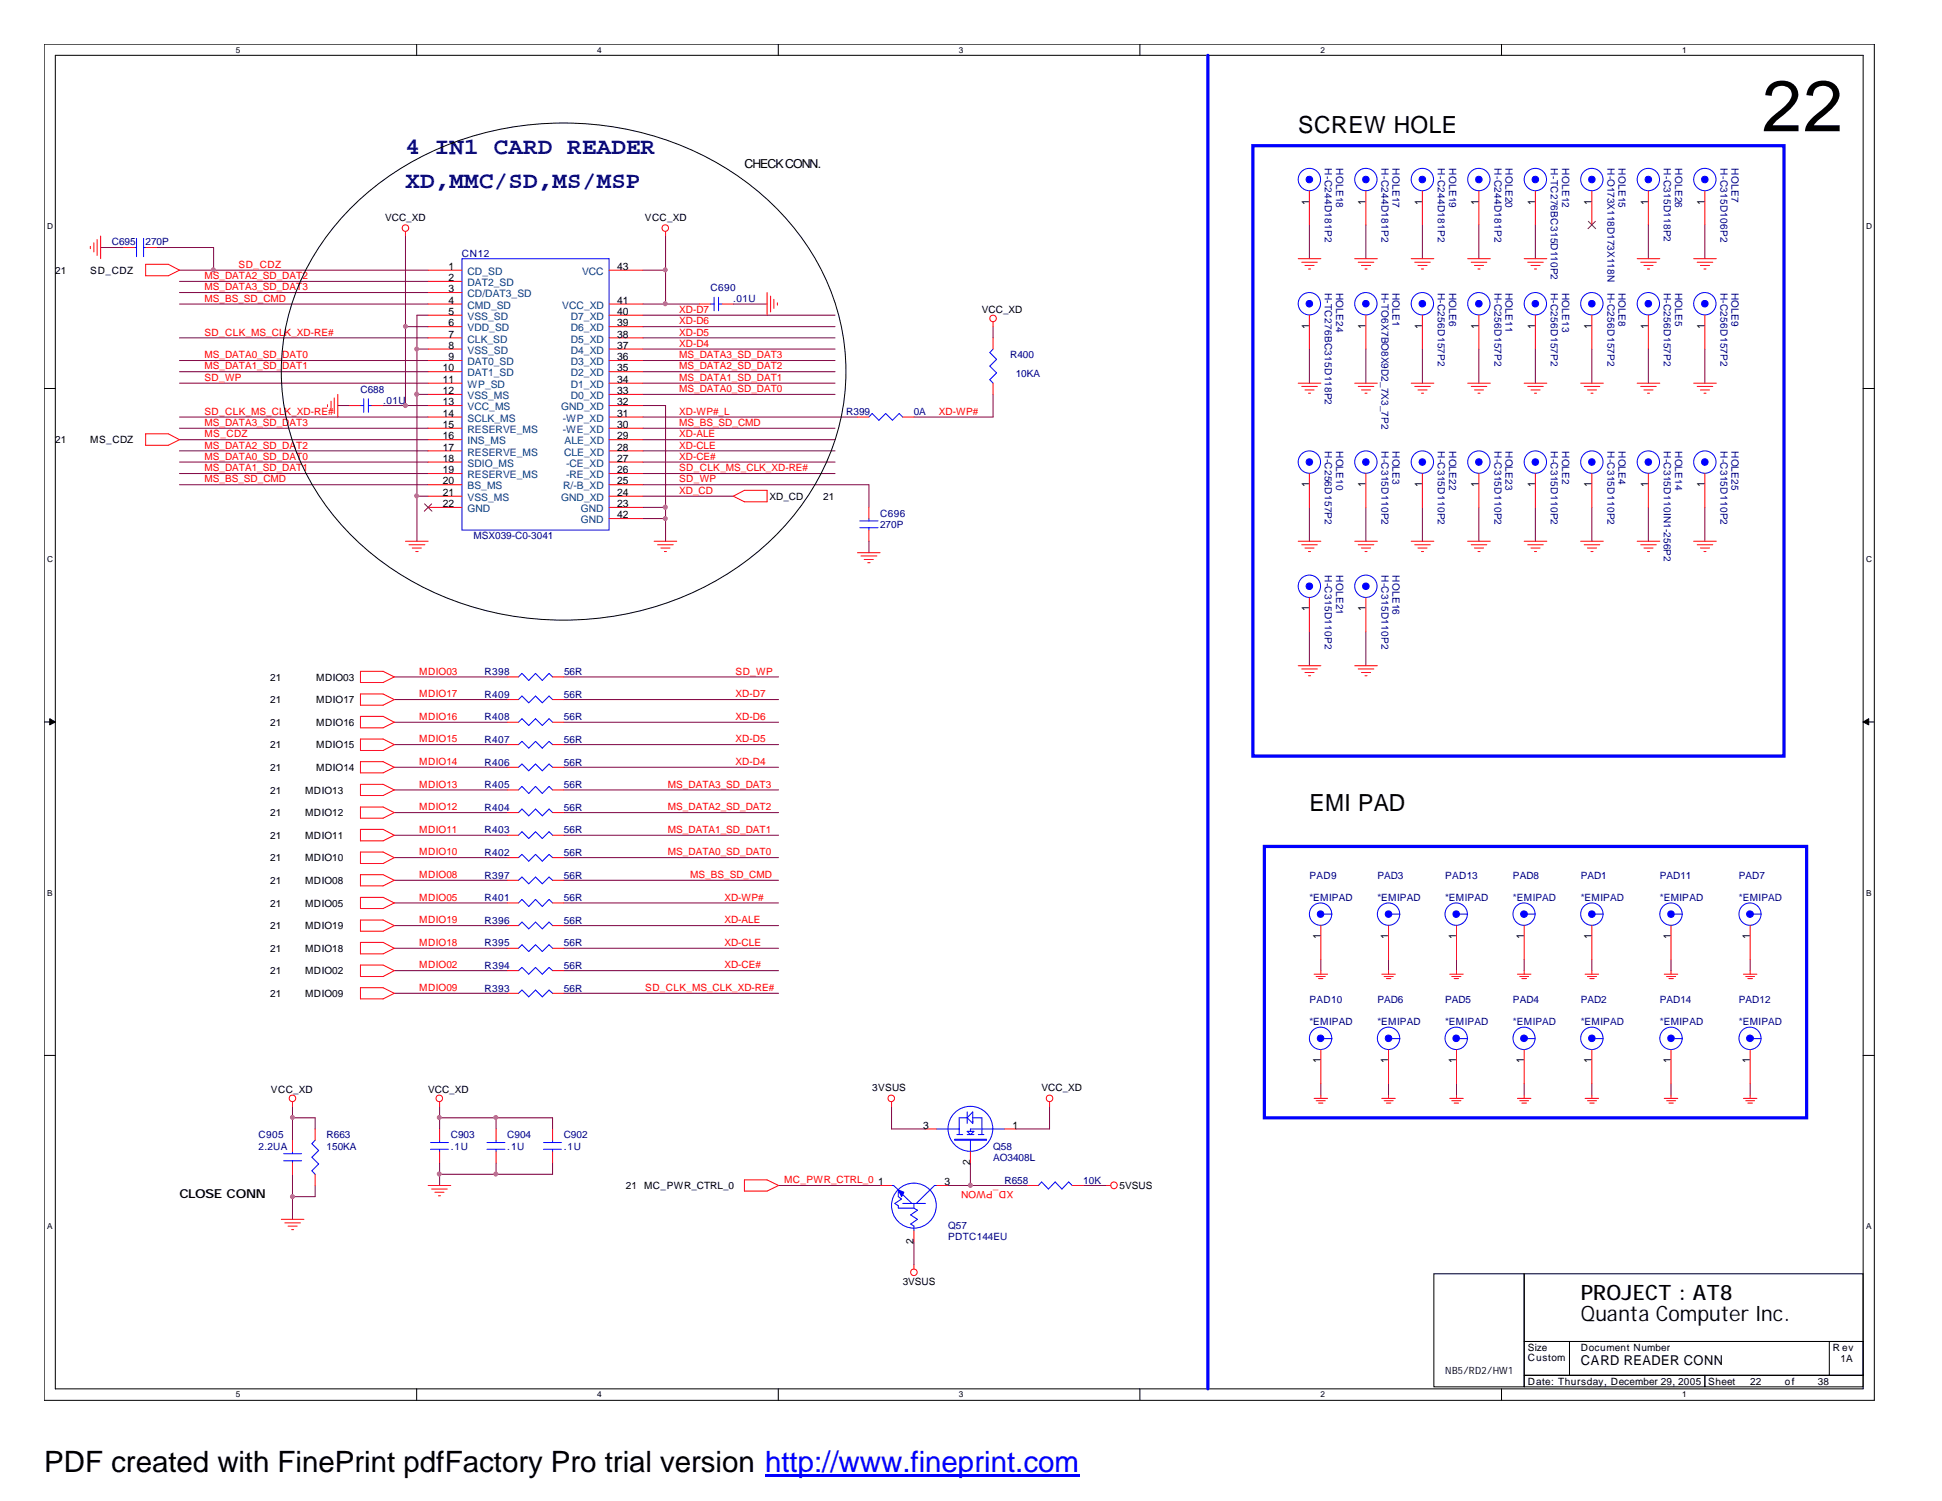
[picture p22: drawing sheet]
<svg xmlns="http://www.w3.org/2000/svg" width="279mm" height="216mm" viewBox="0 0 279 216" stroke-linecap="round" stroke-linejoin="round" font-family="sans-serif">
<defs><g id="words">
<text font-size="10.4" x="253.5" y="18.9">22</text>
<text font-size="4.2" x="6.3" y="211.7">PDF created with FinePrint pdfFactory Pro trial version http://www.fineprint.com</text>
<g font-size="3.4" fill="#000080">
<text x="58.3" y="22.1">4 IN1 CARD READER</text>
<text x="58.3" y="27">XD,MMC/SD,MS/MSP</text>
</g>
<g font-size="3.4">
<text x="186.8" y="19.1">SCREW HOLE</text>
<text x="188.4" y="116.7">EMI PAD</text>
</g>
<g font-size="3">
<text x="227.4" y="189.9">Quanta Computer Inc.</text>
<text x="227.4" y="187">PROJECT : AT8</text>
</g>
<text font-size="1.9" x="227.4" y="196.3">CARD READER CONN</text>
<g font-size="1.8">
<text x="107.1" y="24.2">CHECK CONN.</text>
<text x="25.8" y="172.3">CLOSE CONN</text>
</g>
<g font-size="1.5">
<text x="188.3" y="29.4" transform="rotate(-90 188.3 29.4)">1</text>
<text x="196.5" y="29.4" transform="rotate(-90 196.5 29.4)">1</text>
<text x="204.6" y="29.4" transform="rotate(-90 204.6 29.4)">1</text>
<text x="212.7" y="29.4" transform="rotate(-90 212.7 29.4)">1</text>
<text x="220.9" y="29.4" transform="rotate(-90 220.9 29.4)">1</text>
<text x="229" y="29.4" transform="rotate(-90 229 29.4)">1</text>
<text x="237.1" y="29.4" transform="rotate(-90 237.1 29.4)">1</text>
<text x="245.2" y="29.4" transform="rotate(-90 245.2 29.4)">1</text>
<text x="64.5" y="38.8">1</text>
<text x="64.5" y="40.4">2</text>
<text x="88.8" y="38.8">43</text>
<text x="64.5" y="43.7">4</text>
<text x="64.5" y="45.3">5</text>
<text x="64.5" y="46.9">6</text>
<text x="64.5" y="42">3</text>
<text x="88.8" y="46.9">39</text>
<text x="88.8" y="45.3">40</text>
<text x="88.8" y="43.7">41</text>
<text x="188.3" y="47.3" transform="rotate(-90 188.3 47.3)">1</text>
<text x="196.5" y="47.3" transform="rotate(-90 196.5 47.3)">1</text>
<text x="204.6" y="47.3" transform="rotate(-90 204.6 47.3)">1</text>
<text x="212.7" y="47.3" transform="rotate(-90 212.7 47.3)">1</text>
<text x="220.9" y="47.3" transform="rotate(-90 220.9 47.3)">1</text>
<text x="229" y="47.3" transform="rotate(-90 229 47.3)">1</text>
<text x="237.1" y="47.3" transform="rotate(-90 237.1 47.3)">1</text>
<text x="245.2" y="47.3" transform="rotate(-90 245.2 47.3)">1</text>
<text x="63.7" y="53.4">10</text>
<text x="64.5" y="48.6">7</text>
<text x="64.5" y="50.2">8</text>
<text x="64.5" y="51.8">9</text>
<text x="88.8" y="53.4">35</text>
<text x="88.8" y="51.8">36</text>
<text x="88.8" y="50.2">37</text>
<text x="88.8" y="48.6">38</text>
<text x="63.7" y="56.7">12</text>
<text x="63.7" y="55.1">11</text>
<text x="63.7" y="58.3">13</text>
<text x="63.7" y="59.9">14</text>
<text x="88.8" y="59.9">31</text>
<text x="88.8" y="58.3">32</text>
<text x="88.8" y="56.7">33</text>
<text x="88.8" y="55.1">34</text>
<text x="63.7" y="61.6">15</text>
<text x="63.7" y="63.2">16</text>
<text x="63.7" y="64.8">17</text>
<text x="88.8" y="64.8">28</text>
<text x="88.8" y="63.2">29</text>
<text x="88.8" y="61.6">30</text>
<text x="63.7" y="68.1">19</text>
<text x="63.7" y="69.7">20</text>
<text x="63.7" y="66.4">18</text>
<text x="63.7" y="71.3">21</text>
<text x="88.8" y="69.7">25</text>
<text x="88.8" y="71.3">24</text>
<text x="88.8" y="68.1">26</text>
<text x="88.8" y="66.4">27</text>
<text x="188.3" y="70.1" transform="rotate(-90 188.3 70.1)">1</text>
<text x="196.5" y="70.1" transform="rotate(-90 196.5 70.1)">1</text>
<text x="204.6" y="70.1" transform="rotate(-90 204.6 70.1)">1</text>
<text x="212.7" y="70.1" transform="rotate(-90 212.7 70.1)">1</text>
<text x="220.9" y="70.1" transform="rotate(-90 220.9 70.1)">1</text>
<text x="229" y="70.1" transform="rotate(-90 229 70.1)">1</text>
<text x="237.1" y="70.1" transform="rotate(-90 237.1 70.1)">1</text>
<text x="245.2" y="70.1" transform="rotate(-90 245.2 70.1)">1</text>
<text x="63.7" y="72.9">22</text>
<text x="88.8" y="72.9">23</text>
<text x="88.8" y="74.5">42</text>
<text x="188.3" y="87.9" transform="rotate(-90 188.3 87.9)">1</text>
<text x="196.5" y="87.9" transform="rotate(-90 196.5 87.9)">1</text>
<text x="190" y="135.1" transform="rotate(-90 190 135.1)">1</text>
<text x="199.7" y="135.1" transform="rotate(-90 199.7 135.1)">1</text>
<text x="209.5" y="135.1" transform="rotate(-90 209.5 135.1)">1</text>
<text x="219.2" y="135.1" transform="rotate(-90 219.2 135.1)">1</text>
<text x="229" y="135.1" transform="rotate(-90 229 135.1)">1</text>
<text x="240.4" y="135.1" transform="rotate(-90 240.4 135.1)">1</text>
<text x="251.8" y="135.1" transform="rotate(-90 251.8 135.1)">1</text>
<text x="190" y="153" transform="rotate(-90 190 153)">1</text>
<text x="199.7" y="153" transform="rotate(-90 199.7 153)">1</text>
<text x="209.5" y="153" transform="rotate(-90 209.5 153)">1</text>
<text x="219.2" y="153" transform="rotate(-90 219.2 153)">1</text>
<text x="229" y="153" transform="rotate(-90 229 153)">1</text>
<text x="240.4" y="153" transform="rotate(-90 240.4 153)">1</text>
<text x="251.8" y="153" transform="rotate(-90 251.8 153)">1</text>
<text x="132.8" y="162.3">3</text>
<text x="139.6" y="167.6" transform="rotate(-90 139.6 167.6)">2</text>
<text x="145.7" y="162.3">1</text>
<text x="126.3" y="170.5">1</text>
<text x="135.9" y="170.5">3</text>
<text x="131.4" y="179" transform="rotate(-90 131.4 179)">2</text>
</g>
<g font-size="1.5" fill="#004080">
<text x="67.3" y="39.5">CD_SD</text>
<text x="67.3" y="41.1">DAT2_SD</text>
<text x="83.7" y="39.5">VCC</text>
<text x="67.3" y="44.4">CMD_SD</text>
<text x="67.3" y="46">VSS_SD</text>
<text x="67.3" y="47.7">VDD_SD</text>
<text x="67.3" y="42.8">CD/DAT3_SD</text>
<text x="80.9" y="44.4">VCC_XD</text>
<text x="82.1" y="47.7">D6_XD</text>
<text x="82.1" y="46">D7_XD</text>
<text x="67.3" y="49.3">CLK_SD</text>
<text x="67.3" y="50.9">VSS_SD</text>
<text x="67.3" y="52.5">DAT0_SD</text>
<text x="82.1" y="52.5">D3_XD</text>
<text x="82.1" y="50.9">D4_XD</text>
<text x="82.1" y="49.3">D5_XD</text>
<text x="67.3" y="57.4">VSS_MS</text>
<text x="67.3" y="55.8">WP_SD</text>
<text x="67.3" y="59">VCC_MS</text>
<text x="67.3" y="54.1">DAT1_SD</text>
<text x="80.7" y="59">GND_XD</text>
<text x="82.1" y="57.4">D0_XD</text>
<text x="82.1" y="55.8">D1_XD</text>
<text x="82.1" y="54.1">D2_XD</text>
<text x="67.3" y="62.3">RESERVE_MS</text>
<text x="67.3" y="63.9">INS_MS</text>
<text x="67.3" y="65.5">RESERVE_MS</text>
<text x="67.3" y="60.7">SCLK_MS</text>
<text x="81" y="62.3">-WE_XD</text>
<text x="81" y="60.7">-WP_XD</text>
<text x="81.2" y="65.5">CLE_XD</text>
<text x="81.2" y="63.9">ALE_XD</text>
<text x="67.3" y="68.8">RESERVE_MS</text>
<text x="67.3" y="70.4">BS_MS</text>
<text x="67.3" y="67.1">SDIO_MS</text>
<text x="81" y="70.4">R/-B_XD</text>
<text x="81.4" y="68.8">-RE_XD</text>
<text x="81.4" y="67.1">-CE_XD</text>
<text x="67.3" y="72.1">VSS_MS</text>
<text x="67.3" y="73.7">GND</text>
<text x="80.7" y="72.1">GND_XD</text>
<text x="83.6" y="73.7">GND</text>
<text x="83.6" y="75.3">GND</text>
</g>
<g font-size="1.4" fill="#000080">
<text x="190.6" y="24.2" transform="rotate(90 190.6 24.2)">H-C244D181P2</text>
<text x="192.2" y="24.2" transform="rotate(90 192.2 24.2)">HOLE18</text>
<text x="198.8" y="24.2" transform="rotate(90 198.8 24.2)">H-C244D181P2</text>
<text x="200.4" y="24.2" transform="rotate(90 200.4 24.2)">HOLE17</text>
<text x="206.9" y="24.2" transform="rotate(90 206.9 24.2)">H-C244D181P2</text>
<text x="208.5" y="24.2" transform="rotate(90 208.5 24.2)">HOLE19</text>
<text x="215" y="24.2" transform="rotate(90 215 24.2)">H-C244D181P2</text>
<text x="216.6" y="24.2" transform="rotate(90 216.6 24.2)">HOLE20</text>
<text x="223.1" y="24.2" transform="rotate(90 223.1 24.2)">H-TC276BC315D110P2</text>
<text x="224.7" y="24.2" transform="rotate(90 224.7 24.2)">HOLE12</text>
<text x="231.3" y="24.2" transform="rotate(90 231.3 24.2)">H-O173X118D173X118N</text>
<text x="232.9" y="24.2" transform="rotate(90 232.9 24.2)">HOLE15</text>
<text x="239.4" y="24.2" transform="rotate(90 239.4 24.2)">H-C315D118P2</text>
<text x="241" y="24.2" transform="rotate(90 241 24.2)">HOLE26</text>
<text x="247.5" y="24.2" transform="rotate(90 247.5 24.2)">H-C315D106P2</text>
<text x="249.1" y="24.2" transform="rotate(90 249.1 24.2)">HOLE7</text>
<text x="16.1" y="35.3">C695</text>
<text x="20.9" y="35.3">270P</text>
<text x="66.5" y="37">CN12</text>
<text x="102.2" y="41.8">C690</text>
<text x="105.5" y="43.4">.01U</text>
<text x="190.6" y="42.1" transform="rotate(90 190.6 42.1)">H-TC276BC315D118P2</text>
<text x="192.2" y="42.1" transform="rotate(90 192.2 42.1)">HOLE24</text>
<text x="198.8" y="42.1" transform="rotate(90 198.8 42.1)">H-TO6X7BO8X9D2_7X3_7P2</text>
<text x="200.4" y="42.1" transform="rotate(90 200.4 42.1)">HOLE1</text>
<text x="206.9" y="42.1" transform="rotate(90 206.9 42.1)">H-C256D157P2</text>
<text x="208.5" y="42.1" transform="rotate(90 208.5 42.1)">HOLE6</text>
<text x="215" y="42.1" transform="rotate(90 215 42.1)">H-C256D157P2</text>
<text x="216.6" y="42.1" transform="rotate(90 216.6 42.1)">HOLE11</text>
<text x="223.1" y="42.1" transform="rotate(90 223.1 42.1)">H-C256D157P2</text>
<text x="224.7" y="42.1" transform="rotate(90 224.7 42.1)">HOLE13</text>
<text x="231.3" y="42.1" transform="rotate(90 231.3 42.1)">H-C256D157P2</text>
<text x="232.9" y="42.1" transform="rotate(90 232.9 42.1)">HOLE8</text>
<text x="239.4" y="42.1" transform="rotate(90 239.4 42.1)">H-C256D157P2</text>
<text x="241" y="42.1" transform="rotate(90 241 42.1)">HOLE5</text>
<text x="247.5" y="42.1" transform="rotate(90 247.5 42.1)">H-C256D157P2</text>
<text x="249.1" y="42.1" transform="rotate(90 249.1 42.1)">HOLE9</text>
<text x="145.3" y="51.6">R400</text>
<text x="51.9" y="56.5">C688</text>
<text x="55.1" y="58.1">.01U</text>
<text x="121.8" y="59.7">R399</text>
<text x="131.5" y="59.7">0A</text>
<text x="146.1" y="54.2">10KA</text>
<text x="190.6" y="64.9" transform="rotate(90 190.6 64.9)">H-C256D157P2</text>
<text x="192.2" y="64.9" transform="rotate(90 192.2 64.9)">HOLE10</text>
<text x="198.8" y="64.9" transform="rotate(90 198.8 64.9)">H-C315D110P2</text>
<text x="200.4" y="64.9" transform="rotate(90 200.4 64.9)">HOLE3</text>
<text x="206.9" y="64.9" transform="rotate(90 206.9 64.9)">H-C315D110P2</text>
<text x="208.5" y="64.9" transform="rotate(90 208.5 64.9)">HOLE22</text>
<text x="215" y="64.9" transform="rotate(90 215 64.9)">H-C315D110P2</text>
<text x="216.6" y="64.9" transform="rotate(90 216.6 64.9)">HOLE23</text>
<text x="223.1" y="64.9" transform="rotate(90 223.1 64.9)">H-C315D110P2</text>
<text x="224.7" y="64.9" transform="rotate(90 224.7 64.9)">HOLE2</text>
<text x="231.3" y="64.9" transform="rotate(90 231.3 64.9)">H-C315D110P2</text>
<text x="232.9" y="64.9" transform="rotate(90 232.9 64.9)">HOLE4</text>
<text x="239.4" y="64.9" transform="rotate(90 239.4 64.9)">H-C315D110IN1-256P2</text>
<text x="241" y="64.9" transform="rotate(90 241 64.9)">HOLE14</text>
<text x="247.5" y="64.9" transform="rotate(90 247.5 64.9)">H-C315D110P2</text>
<text x="249.1" y="64.9" transform="rotate(90 249.1 64.9)">HOLE25</text>
<text x="68.1" y="77.6">MSX039-C0-3041</text>
<text x="126.6" y="74.3">C696</text>
<text x="126.6" y="75.9">270P</text>
<text x="190.6" y="82.7" transform="rotate(90 190.6 82.7)">H-C315D110P2</text>
<text x="192.2" y="82.7" transform="rotate(90 192.2 82.7)">HOLE21</text>
<text x="198.8" y="82.7" transform="rotate(90 198.8 82.7)">H-C315D110P2</text>
<text x="200.4" y="82.7" transform="rotate(90 200.4 82.7)">HOLE16</text>
<text x="69.7" y="100.3">R409</text>
<text x="69.7" y="97.1">R398</text>
<text x="81.1" y="100.3">56R</text>
<text x="81.2" y="97.1">56R</text>
<text x="69.7" y="106.8">R407</text>
<text x="69.7" y="103.6">R408</text>
<text x="81.1" y="106.8">56R</text>
<text x="81.1" y="103.6">56R</text>
<text x="69.7" y="110.1">R406</text>
<text x="69.7" y="113.4">R405</text>
<text x="81.1" y="110.1">56R</text>
<text x="81.1" y="113.4">56R</text>
<text x="69.7" y="116.6">R404</text>
<text x="69.7" y="119.8">R403</text>
<text x="81.1" y="116.6">56R</text>
<text x="81.1" y="119.8">56R</text>
<text x="69.7" y="123.1">R402</text>
<text x="81.1" y="123.1">56R</text>
<text x="69.7" y="126.4">R397</text>
<text x="69.7" y="129.6">R401</text>
<text x="81.1" y="126.4">56R</text>
<text x="81.1" y="129.6">56R</text>
<text x="188.4" y="126.4">PAD9</text>
<text x="188.4" y="129.6">*EMIPAD</text>
<text x="198.2" y="126.4">PAD3</text>
<text x="198.2" y="129.6">*EMIPAD</text>
<text x="207.9" y="126.4">PAD13</text>
<text x="207.9" y="129.6">*EMIPAD</text>
<text x="217.7" y="126.4">PAD8</text>
<text x="217.7" y="129.6">*EMIPAD</text>
<text x="227.4" y="126.4">PAD1</text>
<text x="227.4" y="129.6">*EMIPAD</text>
<text x="238.8" y="126.4">PAD11</text>
<text x="238.8" y="129.6">*EMIPAD</text>
<text x="250.2" y="126.4">PAD7</text>
<text x="250.2" y="129.6">*EMIPAD</text>
<text x="69.7" y="136.1">R395</text>
<text x="69.7" y="132.8">R396</text>
<text x="81.1" y="136.1">56R</text>
<text x="81.1" y="132.8">56R</text>
<text x="69.7" y="139.4">R394</text>
<text x="69.7" y="142.6">R393</text>
<text x="81.1" y="139.4">56R</text>
<text x="81.1" y="142.6">56R</text>
<text x="188.4" y="144.2">PAD10</text>
<text x="188.4" y="147.5">*EMIPAD</text>
<text x="198.2" y="144.2">PAD6</text>
<text x="198.2" y="147.5">*EMIPAD</text>
<text x="207.9" y="144.2">PAD5</text>
<text x="207.9" y="147.5">*EMIPAD</text>
<text x="217.7" y="144.2">PAD4</text>
<text x="217.7" y="147.5">*EMIPAD</text>
<text x="227.4" y="144.2">PAD2</text>
<text x="227.4" y="147.5">*EMIPAD</text>
<text x="238.8" y="144.2">PAD14</text>
<text x="238.8" y="147.5">*EMIPAD</text>
<text x="250.2" y="144.2">PAD12</text>
<text x="250.2" y="147.5">*EMIPAD</text>
<text x="37.2" y="163.7">C905</text>
<text x="37.2" y="165.4">2.2UA</text>
<text x="47" y="163.7">R663</text>
<text x="47" y="165.4">150KA</text>
<text x="64.9" y="163.7">C903</text>
<text x="64.9" y="165.4">.1U</text>
<text x="73" y="163.7">C904</text>
<text x="73" y="165.4">.1U</text>
<text x="81.1" y="163.7">C902</text>
<text x="81.1" y="165.4">.1U</text>
<text x="142.9" y="165.4">Q58</text>
<text x="142.9" y="167">AO3408L</text>
<text x="144.5" y="170.3">R658</text>
<text x="155.8" y="170.3">10K</text>
<text x="136.4" y="176.7">Q57</text>
<text x="136.4" y="178.4">PDTC144EU</text>
</g>
<g font-size="1.4">
<text x="55.4" y="31.8">VCC_XD</text>
<text x="92.8" y="31.8">VCC_XD</text>
<text x="8" y="39.4">21</text>
<text x="13" y="39.4">SD_CDZ</text>
<text x="141.3" y="45.1">VCC_XD</text>
<text x="8" y="63.8">21</text>
<text x="13" y="63.8">MS_CDZ</text>
<text x="110.7" y="71.9">XD_CD</text>
<text x="118.4" y="71.9">21</text>
<text x="38.9" y="97.9">21</text>
<text x="38.9" y="101.2">21</text>
<text x="45.5" y="97.9">MDIO03</text>
<text x="45.5" y="101.2">MDIO17</text>
<text x="38.9" y="104.4">21</text>
<text x="38.9" y="107.7">21</text>
<text x="45.5" y="104.4">MDIO16</text>
<text x="45.5" y="107.7">MDIO15</text>
<text x="38.9" y="110.9">21</text>
<text x="45.5" y="110.9">MDIO14</text>
<text x="38.9" y="117.4">21</text>
<text x="38.9" y="114.2">21</text>
<text x="43.9" y="117.4">MDIO12</text>
<text x="43.9" y="114.2">MDIO13</text>
<text x="38.9" y="120.6">21</text>
<text x="38.9" y="123.9">21</text>
<text x="43.9" y="120.6">MDIO11</text>
<text x="43.9" y="123.9">MDIO10</text>
<text x="38.9" y="127.2">21</text>
<text x="38.9" y="130.4">21</text>
<text x="43.9" y="127.2">MDIO08</text>
<text x="43.9" y="130.4">MDIO05</text>
<text x="38.9" y="136.9">21</text>
<text x="38.9" y="133.7">21</text>
<text x="43.9" y="136.9">MDIO18</text>
<text x="43.9" y="133.7">MDIO19</text>
<text x="38.9" y="143.4">21</text>
<text x="38.9" y="140.2">21</text>
<text x="43.9" y="143.4">MDIO09</text>
<text x="43.9" y="140.2">MDIO02</text>
<text x="39" y="157.2">VCC_XD</text>
<text x="61.6" y="157.2">VCC_XD</text>
<text x="125.5" y="156.9">3VSUS</text>
<text x="149.9" y="156.9">VCC_XD</text>
<text x="90" y="171.1">21</text>
<text x="92.7" y="171.1">MC_PWR_CTRL_0</text>
<text x="161.1" y="171.1">5VSUS</text>
<text x="129.9" y="184.9">3VSUS</text>
<text x="207.9" y="197.6">NB5/RD2/HW1</text>
<text x="219.8" y="194.3">Size</text>
<text x="219.8" y="195.7">Custom</text>
<text x="227.4" y="194.3">Document Number</text>
<text x="263.7" y="194.3">R ev</text>
<text x="264.8" y="195.9">1A</text>
<text x="219.8" y="199.2">Date: Thursday, December 29, 2005 Sheet</text>
<text x="251.8" y="199.2">22</text>
<text x="256.8" y="199.2">of</text>
<text x="261.5" y="199.2">38</text>
</g>
<g font-size="1.4" fill="#f00">
<text x="29.4" y="41.7">MS_DATA3_SD_DAT3</text>
<text x="29.4" y="40.1">MS_DATA2_SD_DAT2</text>
<text x="34.3" y="38.5">SD_CDZ</text>
<text x="29.4" y="43.4">MS_BS_SD_CMD</text>
<text x="97.7" y="46.7">XD-D6</text>
<text x="97.7" y="45">XD-D7</text>
<text x="29.4" y="53.1">MS_DATA1_SD_DAT1</text>
<text x="29.4" y="51.5">MS_DATA0_SD_DAT0</text>
<text x="29.4" y="48.3">SD_CLK_MS_CLK_XD-RE#</text>
<text x="97.7" y="49.9">XD-D4</text>
<text x="97.7" y="48.3">XD-D5</text>
<text x="97.7" y="51.5">MS_DATA3_SD_DAT3</text>
<text x="97.7" y="53.1">MS_DATA2_SD_DAT2</text>
<text x="29.4" y="59.6">SD_CLK_MS_CLK_XD-RE#</text>
<text x="29.4" y="54.8">SD_WP</text>
<text x="97.7" y="56.4">MS_DATA0_SD_DAT0</text>
<text x="97.7" y="54.8">MS_DATA1_SD_DAT1</text>
<text x="97.7" y="59.6">XD-WP#_L</text>
<text x="135.1" y="59.6">XD-WP#</text>
<text x="29.4" y="64.5">MS_DATA2_SD_DAT2</text>
<text x="29.4" y="61.3">MS_DATA3_SD_DAT3</text>
<text x="29.4" y="62.9">MS_CDZ</text>
<text x="97.7" y="62.9">XD-ALE</text>
<text x="97.7" y="64.5">XD-CLE</text>
<text x="97.7" y="61.3">MS_BS_SD_CMD</text>
<text x="29.4" y="67.8">MS_DATA1_SD_DAT1</text>
<text x="29.4" y="66.1">MS_DATA0_SD_DAT0</text>
<text x="29.4" y="69.4">MS_BS_SD_CMD</text>
<text x="97.7" y="66.1">XD-CE#</text>
<text x="97.7" y="67.8">SD_CLK_MS_CLK_XD-RE#</text>
<text x="97.7" y="71">XD_CD</text>
<text x="97.7" y="69.4">SD_WP</text>
<text x="60.3" y="100.3">MDIO17</text>
<text x="60.3" y="97">MDIO03</text>
<text x="105.8" y="100.3">XD-D7</text>
<text x="105.8" y="97">SD_WP</text>
<text x="60.3" y="103.5">MDIO16</text>
<text x="60.3" y="106.8">MDIO15</text>
<text x="105.8" y="103.5">XD-D6</text>
<text x="105.8" y="106.8">XD-D5</text>
<text x="60.3" y="113.3">MDIO13</text>
<text x="60.3" y="110">MDIO14</text>
<text x="96.1" y="113.3">MS_DATA3_SD_DAT3</text>
<text x="105.8" y="110">XD-D4</text>
<text x="60.3" y="116.5">MDIO12</text>
<text x="60.3" y="119.8">MDIO11</text>
<text x="96.1" y="119.8">MS_DATA1_SD_DAT1</text>
<text x="96.1" y="116.5">MS_DATA2_SD_DAT2</text>
<text x="60.3" y="123">MDIO10</text>
<text x="96.1" y="123">MS_DATA0_SD_DAT0</text>
<text x="60.3" y="126.3">MDIO08</text>
<text x="60.3" y="129.5">MDIO05</text>
<text x="99.3" y="126.3">MS_BS_SD_CMD</text>
<text x="104.2" y="129.5">XD-WP#</text>
<text x="60.3" y="132.8">MDIO19</text>
<text x="60.3" y="136.1">MDIO18</text>
<text x="104.2" y="132.8">XD-ALE</text>
<text x="104.2" y="136.1">XD-CLE</text>
<text x="60.3" y="142.5">MDIO09</text>
<text x="60.3" y="139.3">MDIO02</text>
<text x="92.8" y="142.5">SD_CLK_MS_CLK_XD-RE#</text>
<text x="104.2" y="139.3">XD-CE#</text>
<text x="112.8" y="170.2">MC_PWR_CTRL_0</text>
<text x="145.8" y="171.4" transform="rotate(-180 145.8 171.4)">XD_PWON</text>
</g>
<g font-size="1.2">
<text x="34" y="7.6">5</text>
<text x="85.9" y="7.6">4</text>
<text x="138" y="7.6">3</text>
<text x="190" y="7.6">2</text>
<text x="242" y="7.6">1</text>
<text x="6.8" y="33">D</text>
<text x="268.5" y="33">D</text>
<text x="6.8" y="80.9">C</text>
<text x="268.5" y="80.9">C</text>
<text x="6.8" y="128.9">B</text>
<text x="268.5" y="128.9">B</text>
<text x="6.8" y="176.8">A</text>
<text x="268.5" y="176.8">A</text>
<text x="34" y="201">5</text>
<text x="85.9" y="201">4</text>
<text x="138" y="201">3</text>
<text x="190" y="201">2</text>
<text x="242" y="201">1</text>
</g>
</g></defs>
<g fill="none" stroke="#000" stroke-width=".14">
<path d="M6.3 6.3h263.4v195.1h-263.4zM8 8h260.1v191.8h-260.1zM59.9 6.3v1.7M112 6.3v1.7M164 6.3v1.7M216 6.3v1.7M50.6 29.8a43.6 43.6 0 0 1 36-11.8 41.2 41.2 0 0 1 29.6 17.4 32.3 32.3 0 0 1-3 39.9 42.7 42.7 0 0 1-32.1 13.9 42.6 42.6 0 0 1-32.2-13.9 32.4 32.4 0 0 1 0-43.7zM6.3 55.9h1.7M268.1 55.9h1.6M6.3 103.8h1.7M268.1 103.8h1.6M6.3 151.8h1.7"/>
<path d="M268.1 151.8h1.6M59.9 199.8v1.6M112 199.8v1.6M164 199.8v1.6M206.3 183.2h13v16.3h-13zM216 199.8v1.6M219.3 183.2h48.8v9.8h-48.8zM219.3 193h6.5v4.8h-6.5zM219.3 197.8h26v1.7h-26zM225.8 193h42.3v4.8h-42.3zM245.3 197.8h22.8v1.7h-22.8zM263.2 193h4.9v4.8h-4.9z"/>
</g>
<g fill="#000" stroke="#000" stroke-width=".14">
<path d="M7.2 103.4l.8 .4-.8 .5z" fill-rule="evenodd"/>
<path d="M268.1 103.8l.8-.4v.9z" fill-rule="evenodd"/>
</g>
<g fill="none" stroke="#800040" stroke-width=".14">
<path d="M14.5 35.6h3.2M22.6 35.6h8.1v3.3M25.8 38.9h35.8M58.3 34v24.3M92.5 38.9h3.3M95.8 34v9.7M188.4 32.3v4.9M196.5 32.3v4.9M204.6 32.3v4.9M212.8 32.3v4.9M220.9 32.3v4.9M237.2 32.3v4.9"/>
<path d="M245.3 32.3v4.9M25.8 60h35.8M25.8 48.6h35.8M25.8 42.1h35.8M25.8 53.5h35.8M25.8 40.5h35.8M25.8 51.9h35.8M25.8 55.1h35.8M25.8 43.7h35.8M48.6 58.3h1.6M55.1 58.3h6.5M58.3 47h3.3"/>
<path d="M60 50.2h1.6M60 56.7h1.6M61.6 45.3h-1.6v32.6M92.5 60h30.9M92.5 50.2h27.6M92.5 48.6h27.6M92.5 47h27.6M92.5 45.3h27.6M92.5 56.7h27.6M92.5 53.5h27.6M92.5 51.9h27.6M92.5 55.1h27.6"/>
<path d="M92.5 43.7h8.1M92.5 58.3h3.3v19.6M105.5 43.7h4.9M142.9 56.7v3.3h-11.4M142.9 47v1.6M188.4 50.2v4.9M196.5 50.2v4.9M204.6 50.2v4.9M212.8 50.2v4.9M220.9 50.2v4.9M229 50.2v4.9M237.2 50.2v4.9"/>
<path d="M245.3 50.2v4.9M25.8 64.9h35.8M25.8 68.1h35.8M25.8 61.6h35.8M25.8 66.5h35.8M25.8 69.7h35.8M25.8 63.2h35.8M60 71.4h1.6M92.5 64.9h27.6M92.5 68.1h27.6M92.5 61.6h27.6M92.5 66.5h27.6"/>
<path d="M92.5 69.7h32.5v3.3M92.5 63.2h27.6M92.5 71.4h13M92.5 74.6h3.3M92.5 73h3.3M125 77.9v1.6M188.4 73v4.9M196.5 73v4.9M204.6 73v4.9M212.8 73v4.9M220.9 73v4.9M229 73v4.9"/>
<path d="M237.2 73v4.9M245.3 73v4.9M56.7 97.4h16.3M81.1 97.4h30.9M188.4 90.8v5M196.5 90.8v5M56.7 103.9h16.3M56.7 116.9h16.3M56.7 113.6h16.3M56.7 100.6h16.3M56.7 107.1h16.3M56.7 110.4h16.3"/>
<path d="M81.1 103.9h30.9M81.1 116.9h30.9M81.1 113.6h30.9M81.1 100.6h30.9M81.1 107.1h30.9M81.1 110.4h30.9M56.7 139.6h16.3M56.7 126.6h16.3M56.7 133.1h16.3M56.7 120.1h16.3M56.7 123.4h16.3M56.7 129.9h16.3"/>
<path d="M56.7 136.4h16.3M81.1 139.6h30.9M81.1 126.6h30.9M81.1 133.1h30.9M81.1 120.1h30.9M81.1 123.4h30.9M81.1 129.9h30.9M81.1 136.4h30.9M190 138v1.6M199.8 138v1.6M209.5 138v1.6M219.3 138v1.6"/>
<path d="M229 138v1.6M240.4 138v1.6M251.8 138v1.6M42.1 159.1v4.9M56.7 142.9h16.3M63.2 159.1v3.3M81.1 142.9h30.9M128.3 159.1v3.3h4.8M151 159.1v3.3h-4.9M190 155.9v1.6M199.8 155.9v1.6M209.5 155.9v1.6"/>
<path d="M219.3 155.9v1.6M229 155.9v1.6M240.4 155.9v1.6M251.8 155.9v1.6M42.1 160.8h3.2v1.6M42.1 168.9v6.5M45.3 170.5v1.6h-3.2M63.2 160.8h16.3v1.6M63.2 167.3v3.2M71.4 160.8v1.6M71.4 167.3v1.6M79.5 167.3v1.6h-16.3"/>
<path d="M112 170.5h14.6M131.5 178.6v3.3M136.4 170.5h11.3M139.6 167.3v3.2M155.9 170.5h3.2"/>
</g>
<g fill="none" stroke="#f00" stroke-width=".14">
<path d="M13 35.4v.4M13.5 34.9v1.3M14 34.5v2.2M14.5 34v3.2M17.7 35.6h1.6M21 38h3.2l1.6 .9-1.6 .8h-3.2zM21 35.6h1.6M58.3 33.3v.7M61.6 38.9h4.9M87.6 38.9h4.9M95.8 33.3v.7M186.8 37.2h3.2"/>
<path d="M187.3 37.7h2.2M187.7 38.2h1.4M188.3 38.7h.3M188.4 27.5v4.8M194.9 37.2h3.3M195.4 37.7h2.3M195.9 38.2h1.3M196.4 38.7h.3M196.5 27.5v4.8M203 37.2h3.3M203.5 37.7h2.3M204 38.2h1.3"/>
<path d="M204.5 38.7h.3M204.6 27.5v4.8M211.2 37.2h3.2M211.7 37.7h2.2M212.1 38.2h1.3M212.6 38.7h.3M212.8 27.5v4.8M219.3 37.2h3.2M219.8 37.7h2.2M220.3 38.2h1.3M220.8 38.7h.3M220.9 27.5v4.8"/>
<path d="M229 27.5v4.8M235.5 37.2h3.3M236.1 37.7h2.2M236.5 38.2h1.3M237 38.7h.3M237.2 27.5v4.8M243.7 37.2h3.2M244.2 37.7h2.2M244.6 38.2h1.4M245.2 38.7h.2M245.3 27.5v4.8M47.1 58.2v.3"/>
<path d="M47.6 57.7v1.3M48.1 57.2v2.3M48.6 56.7v3.3M50.2 58.3h1.7M53.5 58.3h1.6M61.6 55.1h4.9M61.6 43.7h4.9M61.6 60h4.9M61.6 58.3h4.9M61.6 48.6h4.9M61.6 56.7h4.9M61.6 50.2h4.9"/>
<path d="M61.6 45.3h4.9M61.6 47h4.9M61.6 42.1h4.9M61.6 40.5h4.9M61.6 53.5h4.9M61.6 51.9h4.9M87.6 55.1h4.9M87.6 43.7h4.9M87.6 60h4.9M87.6 58.3h4.9M87.6 48.6h4.9M87.6 56.7h4.9"/>
<path d="M87.6 50.2h4.9M87.6 45.3h4.9M87.6 47h4.9M87.6 53.5h4.9M87.6 51.9h4.9M100.6 43.7h1.6M103.9 43.7h1.6M110.4 42.1v3.2M110.9 42.6v2.3M111.3 43.1v1.3M111.8 43.6v.3M123.4 60h1.6"/>
<path d="M129.9 60h1.6M142.9 46.3v.7M142.9 48.6v1.6M142.9 55.1v1.6M186.8 55.1h3.2M187.3 55.6h2.2M187.7 56.1h1.4M188.3 56.6h.3M188.4 45.3v4.9M194.9 55.1h3.3M195.4 55.6h2.3M195.9 56.1h1.3"/>
<path d="M196.4 56.6h.3M196.5 45.3v4.9M203 55.1h3.3M203.5 55.6h2.3M204 56.1h1.3M204.5 56.6h.3M204.6 45.3v4.9M211.2 55.1h3.2M211.7 55.6h2.2M212.1 56.1h1.3M212.6 56.6h.3M212.8 45.3v4.9"/>
<path d="M219.3 55.1h3.2M219.8 55.6h2.2M220.3 56.1h1.3M220.8 56.6h.3M220.9 45.3v4.9M227.4 55.1h3.3M227.9 55.6h2.3M228.4 56.1h1.3M228.9 56.6h.3M229 45.3v4.9M235.5 55.1h3.3M236.1 55.6h2.2"/>
<path d="M236.5 56.1h1.3M237 56.6h.3M237.2 45.3v4.9M243.7 55.1h3.2M244.2 55.6h2.2M244.6 56.1h1.4M245.2 56.6h.2M245.3 45.3v4.9M21 62.4h3.2l1.6 .8-1.6 .9h-3.2zM58.3 77.9h3.3M58.8 78.4h2.3M59.3 78.8h1.3"/>
<path d="M59.8 79.3h.4M61.6 68.1h4.9M61.6 73h4.9M61.6 61.6h4.9M61.6 63.2h4.9M61.6 69.7h4.9M61.6 66.5h4.9M61.6 64.9h4.9M61.6 71.4h4.9M87.6 68.1h4.9M87.6 73h4.9M87.6 61.6h4.9"/>
<path d="M87.6 63.2h4.9M87.6 69.7h4.9M87.6 66.5h4.9M87.6 64.9h4.9M87.6 71.4h4.9M87.6 74.6h4.9M94.1 77.9h3.3M94.6 78.4h2.3M95.1 78.8h1.3M95.6 79.3h.3M105.5 71.4l1.6-.9h3.3v1.7h-3.3zM123.4 79.5h3.2"/>
<path d="M123.9 80h2.3M125 73v1.6M125 76.2v1.7M186.8 77.9h3.2M187.3 78.4h2.2M187.7 78.8h1.4M188.3 79.3h.3M188.4 68.1v4.9M194.9 77.9h3.3M195.4 78.4h2.3M195.9 78.8h1.3M196.4 79.3h.3"/>
<path d="M196.5 68.1v4.9M203 77.9h3.3M203.5 78.4h2.3M204 78.8h1.3M204.5 79.3h.3M204.6 68.1v4.9M211.2 77.9h3.2M211.7 78.4h2.2M212.1 78.8h1.3M212.6 79.3h.3M212.8 68.1v4.9M219.3 77.9h3.2"/>
<path d="M219.8 78.4h2.2M220.3 78.8h1.3M220.8 79.3h.3M220.9 68.1v4.9M227.4 77.9h3.3M227.9 78.4h2.3M228.4 78.8h1.3M228.9 79.3h.3M229 68.1v4.9M235.5 77.9h3.3M236.1 78.4h2.2M236.5 78.8h1.3"/>
<path d="M237 79.3h.3M237.2 68.1v4.9M243.7 77.9h3.2M244.2 78.4h2.2M244.6 78.8h1.4M245.2 79.3h.2M245.3 68.1v4.9M51.9 96.6h3.2l1.6 .8-1.6 .8h-3.2zM51.9 99.8h3.2l1.6 .8-1.6 .8h-3.2zM73 97.4h1.6M79.5 97.4h1.6M124.3 80.5h1.3"/>
<path d="M124.8 80.9h.4M186.8 95.8h3.2M187.3 96.2h2.2M187.7 96.7h1.4M188.3 97.2h.3M188.4 86v4.8M194.9 95.8h3.3M195.4 96.2h2.3M195.9 96.7h1.3M196.4 97.2h.3M196.5 86v4.8M51.9 103h3.2l1.6 .9-1.6 .8h-3.2z"/>
<path d="M51.9 106.3h3.2l1.6 .8-1.6 .8h-3.2zM51.9 109.6h3.2l1.6 .8-1.6 .8h-3.2zM51.9 112.8h3.2l1.6 .8-1.6 .8h-3.2zM51.9 116.1h3.2l1.6 .8-1.6 .8h-3.2zM51.9 119.3h3.2l1.6 .8-1.6 .8h-3.2zM73 110.4h1.6M73 100.6h1.6M73 116.9h1.6M73 107.1h1.6M73 103.9h1.6M73 113.6h1.6M79.5 110.4h1.6"/>
<path d="M79.5 100.6h1.6M79.5 116.9h1.6M79.5 107.1h1.6M79.5 103.9h1.6M79.5 113.6h1.6M51.9 122.6h3.2l1.6 .8-1.6 .8h-3.2zM51.9 125.8h3.2l1.6 .8-1.6 .8h-3.2zM51.9 129.1h3.2l1.6 .8-1.6 .8h-3.2zM51.9 132.3h3.2l1.6 .8-1.6 .8h-3.2zM51.9 135.6h3.2l1.6 .8-1.6 .8h-3.2zM51.9 138.8h3.2l1.6 .8-1.6 .9h-3.2zM73 126.6h1.6"/>
<path d="M73 139.6h1.6M73 136.4h1.6M73 123.4h1.6M73 120.1h1.6M73 129.9h1.6M73 133.1h1.6M79.5 126.6h1.6M79.5 139.6h1.6M79.5 136.4h1.6M79.5 123.4h1.6M79.5 120.1h1.6M79.5 129.9h1.6"/>
<path d="M79.5 133.1h1.6M190 133.1v4.9M190 139.6v.5M199.8 133.1v4.9M199.8 139.6v.5M209.5 133.1v4.9M209.5 139.6v.5M219.3 133.1v4.9M219.3 139.6v.5M229 133.1v4.9M229 139.6v.5M240.4 133.1v4.9"/>
<path d="M240.4 139.6v.5M251.8 133.1v4.9M251.8 139.6v.5M42.1 158.5v.6M51.9 142.1h3.2l1.6 .8-1.6 .8h-3.2zM63.2 158.5v.6M73 142.9h1.6M79.5 142.9h1.6M128.3 158.5v.6M151 158.5v.6M189.1 140.1h1.9M189.1 158h1.9"/>
<path d="M189.4 140.5h1.3M189.4 158.3h1.3M189.7 140.8h.6M189.7 158.7h.6M190 151v4.9M190 157.5v.5M198.8 140.1h1.9M198.8 158h1.9M199.1 140.5h1.3M199.1 158.3h1.3M199.5 140.8h.6M199.5 158.7h.6"/>
<path d="M199.8 151v4.9M199.8 157.5v.5M208.6 140.1h1.9M208.6 158h1.9M208.9 140.5h1.3M208.9 158.3h1.3M209.2 140.8h.6M209.2 158.7h.6M209.5 151v4.9M209.5 157.5v.5M218.3 140.1h2M218.3 158h2"/>
<path d="M218.7 140.5h1.2M218.7 158.3h1.2M218.9 140.8h.7M218.9 158.7h.7M219.3 151v4.9M219.3 157.5v.5M228 140.1h2M228 158h2M228.4 140.5h1.3M228.4 158.3h1.3M228.7 140.8h.7M228.7 158.7h.7"/>
<path d="M229 151v4.9M229 157.5v.5M239.4 140.1h2M239.4 158h2M239.8 140.5h1.3M239.8 158.3h1.3M240.1 140.8h.6M240.1 158.7h.6M240.4 151v4.9M240.4 157.5v.5M250.8 140.1h2M250.8 158h2"/>
<path d="M251.2 140.5h1.2M251.2 158.3h1.2M251.5 140.8h.6M251.5 158.7h.6M251.8 151v4.9M251.8 157.5v.5M40.5 175.4h3.2M41 175.9h2.2M41.4 176.4h1.4M42 176.9h.2M42.1 164v1.7M42.1 167.3v1.6"/>
<path d="M45.3 162.4v1.6M45.3 168.9v1.6M61.6 170.5h3.3M62.1 171h2.2M62.6 171.5h1.3M63.1 172h.3M63.2 162.4v1.6M63.2 165.7v1.6M71.4 162.4v1.6M71.4 165.7v1.6M79.5 162.4v1.6M79.5 165.7v1.6"/>
<path d="M107.1 169.7h3.3l1.6 .8-1.6 .8h-3.3zM126.6 170.5h1.7M131.5 177v1.6M133.1 162.4h1.6M134.7 170.5h1.7M139.6 165.7v1.6M144.5 162.4h1.6M147.7 170.5h1.7M154.3 170.5h1.6M159.1 170.5h.7M131.5 181.9v.6"/>
<circle cx="58.3" cy="32.8" r=".47"/>
<circle cx="95.7" cy="32.8" r=".47"/>
<circle cx="142.9" cy="45.8" r=".47"/>
<circle cx="42.1" cy="158" r=".47"/>
<circle cx="63.2" cy="158" r=".47"/>
<circle cx="128.2" cy="158" r=".47"/>
<circle cx="151" cy="158" r=".47"/>
<circle cx="160.3" cy="170.5" r=".48"/>
<circle cx="131.5" cy="183" r=".47"/>
</g>
<path d="M173.8 8v191.8M180.3 21h76.4v87.8h-76.4zM181.9 121.8h78v39h-78z" fill="none" stroke="#00f" stroke-width=".47"/>
<g fill="#00f" stroke="#00f" stroke-width=".14">
<path d="M129.2 171.2l.8 .3-.3 .6z" fill-rule="evenodd"/>
<circle cx="204.6" cy="43.7" r=".47"/>
<circle cx="196.5" cy="66.5" r=".47"/>
<circle cx="190" cy="149.3" r=".47"/>
<circle cx="204.6" cy="25.8" r=".47"/>
<circle cx="219.3" cy="131.5" r=".48"/>
<circle cx="212.8" cy="43.7" r=".47"/>
<circle cx="204.6" cy="66.5" r=".47"/>
<circle cx="190" cy="131.5" r=".47"/>
<circle cx="199.8" cy="149.3" r=".47"/>
<circle cx="188.4" cy="84.3" r=".47"/>
<circle cx="251.8" cy="131.5" r=".48"/>
<circle cx="196.5" cy="25.8" r=".47"/>
<circle cx="220.9" cy="43.7" r=".47"/>
<circle cx="212.8" cy="66.5" r=".47"/>
<circle cx="196.5" cy="84.3" r=".47"/>
<circle cx="209.5" cy="149.3" r=".47"/>
<circle cx="229" cy="43.7" r=".47"/>
<circle cx="220.9" cy="66.5" r=".47"/>
<circle cx="219.3" cy="149.3" r=".48"/>
<circle cx="229" cy="131.5" r=".47"/>
<circle cx="188.4" cy="25.8" r=".47"/>
<circle cx="199.8" cy="131.5" r=".47"/>
<circle cx="237.1" cy="43.7" r=".47"/>
<circle cx="229" cy="66.5" r=".47"/>
<circle cx="229" cy="149.3" r=".47"/>
<circle cx="229" cy="25.8" r=".47"/>
<circle cx="245.3" cy="43.7" r=".47"/>
<circle cx="237.1" cy="66.5" r=".47"/>
<circle cx="240.4" cy="149.3" r=".47"/>
<circle cx="188.4" cy="43.7" r=".47"/>
<circle cx="220.9" cy="25.8" r=".47"/>
<circle cx="209.5" cy="131.5" r=".47"/>
<circle cx="240.4" cy="131.5" r=".47"/>
<circle cx="245.3" cy="25.8" r=".47"/>
<circle cx="245.3" cy="66.5" r=".47"/>
<circle cx="251.8" cy="149.3" r=".48"/>
<circle cx="196.5" cy="43.7" r=".47"/>
<circle cx="188.4" cy="66.5" r=".47"/>
<circle cx="237.1" cy="25.8" r=".47"/>
<circle cx="212.8" cy="25.8" r=".47"/>
</g>
<g fill="none" stroke="#00f" stroke-width=".14">
<path d="M19.3 35.6h.3M19.6 34.3v2.6M20.7 35.6h.3M20.7 34.3v2.6M66.5 37.2h21.1v39h-21.1zM51.9 58.3h.4M52.3 57.4v1.9M53 58.3h.5M53 57.4v1.9M102.2 43.7h.5M102.7 42.8v1.9M103.4 43.7h.5"/>
<path d="M103.4 42.8v1.9M125 60l.5-.5 .9 1 1-1 1 1 1-1 .5 .5M142.9 50.2l-.5 .5 1 1-1 1 1 .9-1 1 .5 .5M123.7 75.9h2.6M123.7 74.9h2.6M125 74.6v.3M125 75.9v.3M74.6 97.4l.5-.5 1 1 .9-1 1 1 1-1 .5 .5M74.6 110.4l.5-.5 1 1 .9-1 1 1 1-1 .5 .5M74.6 100.6l.5-.5 1 1 .9-1 1 1 1-1 .5 .5M74.6 116.9l.5-.5 1 .9 .9-.9 1 .9 1-.9 .5 .5M74.6 107.1l.5-.5 1 1 .9-1 1 1 1-1 .5 .5"/>
<path d="M74.6 103.9l.5-.5 1 1 .9-1 1 1 1-1 .5 .5M74.6 113.6l.5-.5 1 1 .9-1 1 1 1-1 .5 .5M74.6 126.6l.5-.4 1 .9 .9-.9 1 .9 1-.9 .5 .4M74.6 139.6l.5-.5 1 1 .9-1 1 1 1-1 .5 .5M74.6 136.4l.5-.5 1 1 .9-1 1 1 1-1 .5 .5M74.6 123.4l.5-.5 1 1 .9-1 1 1 1-1 .5 .5M74.6 120.1l.5-.5 1 1 .9-1 1 1 1-1 .5 .5M74.6 129.9l.5-.5 1 1 .9-1 1 1 1-1 .5 .5M74.6 133.1l.5-.5 1 1 .9-1 1 1 1-1 .5 .5M190.5 131.5h1.1M200.3 131.5h1.1M210 131.5h1.2"/>
<path d="M219.8 131.5h1.1M229.5 131.5h1.2M240.9 131.5h1.2M252.3 131.5h1.1M74.6 142.9l.5-.5 1 1 .9-1 1 1 1-1 .5 .5M139.1 159.9v1.7M140 159.9v1.7l-.9-.8zM190.5 149.4h1.1M200.3 149.4h1.1M210 149.4h1.2M219.8 149.4h1.1M229.5 149.4h1.2"/>
<path d="M240.9 149.4h1.2M252.3 149.4h1.1M40.8 167h2.6M40.8 165.9h2.6M42.1 165.7v.2M42.1 167v.3M45.3 164l-.4 .5 .9 1-.9 1 .9 .9-.9 1 .4 .5M61.9 165.3h2.6M61.9 164.3h2.6M63.2 164v.3M63.2 165.3v.4M70.1 165.3h2.5"/>
<path d="M70.1 164.3h2.5M71.4 164v.3M71.4 165.3v.4M78.2 165.3h2.6M78.2 164.3h2.6M79.5 164v.3M79.5 165.3v.4M128.3 170.5h.3l.6 .7v.9l.5 .4-1 .6 .5 .3v.4h2.3M129.9 173.1h3.2M129.9 171.8l1.3 1.3M131.5 173.1v.7M131.5 173.8l.5 .3-1 .7 1 .6-1 .7 .5 .3v.6"/>
<path d="M134.7 162.4h3.3M134.7 170.5h-.2l-2.7 2.6M137.4 163.9h4.5v.1h-4.5zM137.7 163.2h.8M139.1 160.8h-1.1v2.4M139.1 162.7h1l-.5 .5zM139.1 163.2h1M139.6 164v1.7M140 160.8h1.3v2.4M140.8 163.2h.8M144.5 162.4h-4.9v.3M149.4 170.5l.5-.5 .9 1 1-1 1 1 1-1 .5 .5"/>
<circle cx="188.4" cy="25.8" r="1.61"/>
<circle cx="196.5" cy="25.8" r="1.61"/>
<circle cx="204.6" cy="25.8" r="1.61"/>
<circle cx="212.8" cy="25.8" r="1.61"/>
<circle cx="220.9" cy="25.8" r="1.61"/>
<circle cx="229" cy="25.8" r="1.61"/>
<circle cx="237.2" cy="25.8" r="1.61"/>
<circle cx="245.3" cy="25.8" r="1.61"/>
<circle cx="188.4" cy="43.7" r="1.61"/>
<circle cx="196.5" cy="43.7" r="1.61"/>
<circle cx="204.6" cy="43.7" r="1.61"/>
<circle cx="212.8" cy="43.7" r="1.61"/>
<circle cx="220.9" cy="43.7" r="1.61"/>
<circle cx="229" cy="43.7" r="1.61"/>
<circle cx="237.2" cy="43.7" r="1.61"/>
<circle cx="245.3" cy="43.7" r="1.61"/>
<circle cx="188.4" cy="66.5" r="1.61"/>
<circle cx="196.5" cy="66.5" r="1.61"/>
<circle cx="204.6" cy="66.5" r="1.61"/>
<circle cx="212.8" cy="66.5" r="1.61"/>
<circle cx="220.9" cy="66.5" r="1.61"/>
<circle cx="229" cy="66.5" r="1.61"/>
<circle cx="237.2" cy="66.5" r="1.61"/>
<circle cx="245.3" cy="66.5" r="1.61"/>
<circle cx="188.4" cy="84.3" r="1.61"/>
<circle cx="196.5" cy="84.3" r="1.61"/>
<circle cx="190" cy="131.5" r="1.61"/>
<circle cx="199.8" cy="131.5" r="1.61"/>
<circle cx="209.5" cy="131.5" r="1.61"/>
<circle cx="219.3" cy="131.5" r="1.6"/>
<circle cx="229" cy="131.5" r="1.61"/>
<circle cx="240.4" cy="131.5" r="1.61"/>
<circle cx="251.8" cy="131.5" r="1.6"/>
<circle cx="190" cy="149.3" r="1.61"/>
<circle cx="199.8" cy="149.3" r="1.61"/>
<circle cx="209.5" cy="149.3" r="1.61"/>
<circle cx="219.3" cy="149.3" r="1.6"/>
<circle cx="229" cy="149.3" r="1.61"/>
<circle cx="240.4" cy="149.3" r="1.61"/>
<circle cx="251.8" cy="149.3" r="1.6"/>
<circle cx="131.5" cy="173.4" r="3.2"/>
<circle cx="139.6" cy="162.4" r="3.2"/>
</g>
<path d="M228.5 31.8l1.1 1.1M229.5 31.8l-1 1.1M61.1 72.5l1 1M62.1 72.5l-1.1 1" fill="none" stroke="#804000" stroke-width=".14"/>
<g fill="#f0f" stroke="#f0f" stroke-width=".14">
<circle cx="42.1" cy="172.1" r=".3"/>
<circle cx="42.1" cy="160.7" r=".3"/>
<circle cx="95.7" cy="43.7" r=".3"/>
<circle cx="95.7" cy="74.6" r=".3"/>
<circle cx="95.7" cy="73" r=".31"/>
<circle cx="59.9" cy="50.2" r=".3"/>
<circle cx="30.7" cy="38.8" r=".3"/>
<circle cx="63.2" cy="168.9" r=".3"/>
<circle cx="58.3" cy="58.3" r=".3"/>
<circle cx="58.3" cy="46.9" r=".3"/>
<circle cx="71.3" cy="160.7" r=".3"/>
<circle cx="63.2" cy="160.7" r=".3"/>
<circle cx="95.7" cy="38.8" r=".3"/>
<circle cx="59.9" cy="71.3" r=".3"/>
<circle cx="59.9" cy="56.7" r=".31"/>
<circle cx="71.3" cy="168.9" r=".3"/>
<circle cx="139.6" cy="170.5" r=".31"/>
</g>
<path d="M110.1 212.3h45.2" fill="none" stroke="#00f" stroke-width=".3"/>
<use href="#words"/>
</svg>
